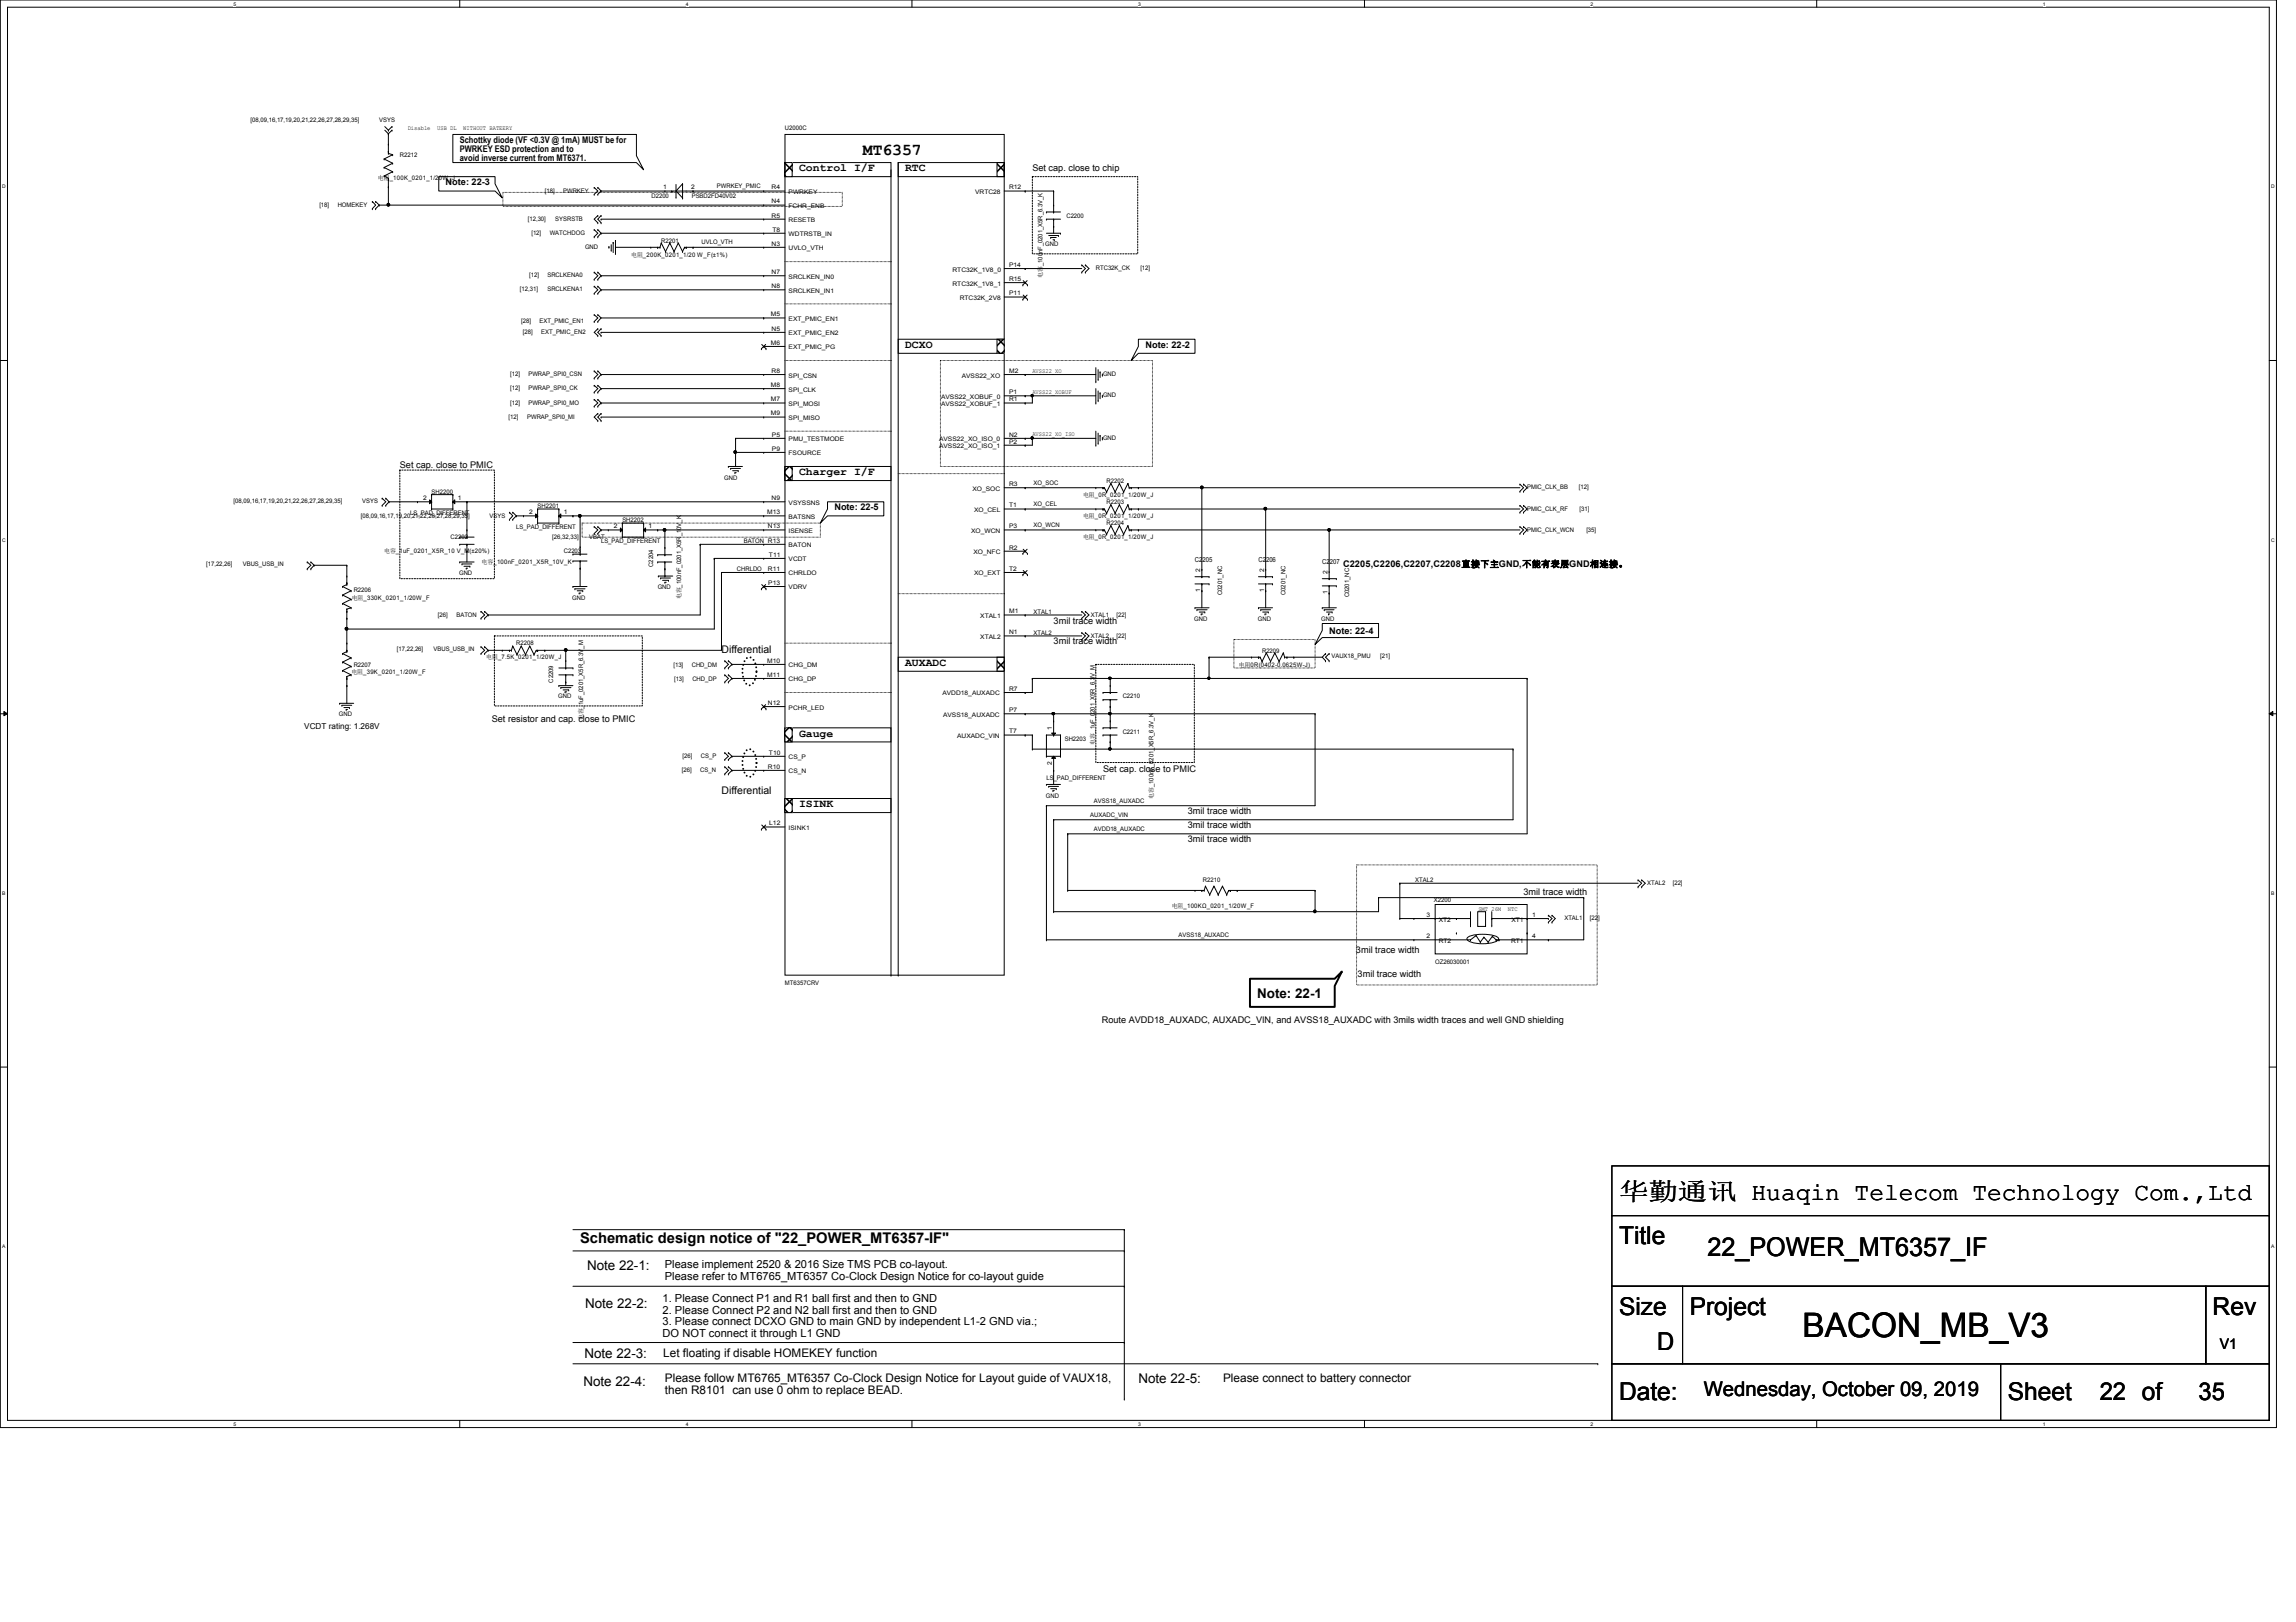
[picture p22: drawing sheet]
<svg xmlns="http://www.w3.org/2000/svg" width="297mm" height="210mm" viewBox="0 0 297 210" stroke-linecap="round" stroke-linejoin="round" font-family="sans-serif">
<defs><g id="words">
<text font-size="4.4" x="233.2" y="173.1">BACON_MB_V3</text>
<text font-size="3.3" x="220.9" y="162.6">22_POWER_MT6357_IF</text>
<g font-size="3.2">
<text x="209.5" y="155.2">华华华华 Huaqin Telecom Technology Com.,Ltd</text>
<text x="209.5" y="161">Title</text>
<text x="209.5" y="170.2">Size</text>
<text x="218.6" y="170.2">Project</text>
<text x="286.3" y="170.2">Rev</text>
<text x="214.4" y="174.8">D</text>
<text x="209.5" y="181.1">Date:</text>
<text x="259.8" y="181.1">Sheet</text>
<text x="271.6" y="181.1">22 of</text>
<text x="284.4" y="181.1">35</text>
</g>
<text font-size="2.6" x="220.4" y="180.7">Wednesday, October 09, 2019</text>
<text font-size="2.2" x="111.6" y="20.1">MT6357</text>
<g font-size="1.9">
<text x="75.1" y="160.9">Schematic design notice of &quot;22_POWER_MT6357-IF&quot;</text>
<text x="287.2" y="174.5">V1</text>
</g>
<g font-size="1.7">
<text x="162.6" y="129.2">Note: 22-1</text>
<text x="75.9" y="164.4">Note 22-1:</text>
<text x="75.7" y="169.2">Note 22-2:</text>
<text x="75.5" y="179.4">Note 22-4:</text>
<text x="75.6" y="175.7">Note 22-3:</text>
<text x="147.3" y="179">Note 22-5:</text>
</g>
<g font-size="1.5">
<text x="85.8" y="175.6">Let floating if disable HOMEKEY function</text>
<text x="86" y="178.8">Please follow MT6765_MT6357 Co-Clock Design Notice for Layout guide of VAUX18,</text>
<text x="158.2" y="178.8">Please connect to battery connector</text>
<text x="86" y="180.4">then R8101 can use 0 ohm to replace BEAD.</text>
</g>
<g font-size="1.4">
<text x="103.4" y="22.2">Control I/F</text>
<text x="117.1" y="22.2">RTC</text>
<text x="117.1" y="45">DCXO</text>
<text x="103.4" y="61.5">Charger I/F</text>
<text x="93.3" y="84.5">Differential</text>
<text x="117.1" y="86.2">AUXADC</text>
<text x="103.4" y="95.3">Gauge</text>
<text x="93.3" y="102.7">Differential</text>
<text x="103.4" y="104.5">ISINK</text>
<text x="86" y="164.1">Please implement 2520 &amp; 2016 Size TMS PCB co-layout.</text>
<text x="86" y="165.6">Please refer to MT6765_MT6357 Co-Clock Design Notice for co-layout guide</text>
<text x="85.7" y="168.5">1. Please Connect P1 and R1 ball first and then to GND</text>
<text x="85.7" y="170">2. Please Connect P2 and N2 ball first and then to GND</text>
<text x="85.7" y="171.5">3. Please connect DCXO GND to main GND by independent L1-2 GND via.;</text>
<text x="85.7" y="173">DO NOT connect it through L1 GND</text>
</g>
<g font-size="1.2">
<text x="57.7" y="24">Note: 22-3</text>
<text x="59.5" y="18.5">Schottky diode (VF &lt;0.3V @ 1mA) MUST be for</text>
<text x="59.5" y="19.7">PWRKEY ESD protection and to</text>
<text x="59.5" y="20.9">avoid inverse current from MT6371.</text>
<text x="133.6" y="22.1">Set cap. close to chip</text>
<text x="148.2" y="45">Note: 22-2</text>
<text x="51.7" y="60.5">Set cap. close to PMIC</text>
<text x="107.9" y="66">Note: 22-5</text>
<text x="173.8" y="73.4">C2205,C2206,C2207,C2208电电单主GND,不不会不叠GND相相电。</text>
<text x="136.3" y="80.7">3mil trace width</text>
<text x="136.3" y="83.4">3mil trace width</text>
<text x="172" y="82">Note: 22-4</text>
<text x="63.6" y="93.5">Set resistor and cap. close to PMIC</text>
<text x="142.7" y="99.9">Set cap. close to PMIC</text>
<text x="153.7" y="107.2">3mil trace width</text>
<text x="153.7" y="105.4">3mil trace width</text>
<text x="153.7" y="109">3mil trace width</text>
<text x="197.1" y="115.9">3mil trace width</text>
<text x="175.4" y="123.3">3mil trace width</text>
<text x="175.6" y="126.4">3mil trace width</text>
<text x="142.5" y="132.3">Route AVDD18_AUXADC, AUXADC_VIN, and AVSS18_AUXADC with 3mils width traces and well GND shielding</text>
</g>
<text font-size="1.1" x="39.4" y="94.3">VCDT rating: 1.268V</text>
<g font-size=".9">
<text x="154.6" y="72.7">C2205</text>
<text x="162.8" y="72.7">C2206</text>
<text x="171.1" y="73">C2207</text>
</g>
<g font-size=".8">
<text x="32.4" y="15.8">[08,09,16,17,19,20,21,22,26,27,28,29,35]</text>
<text x="49.1" y="15.8">VSYS</text>
<text x="52.7" y="16.8">Disable</text>
<text x="56.6" y="16.8">USB DL</text>
<text x="59.9" y="16.8">WITHOUT BATEERY</text>
<text x="101.6" y="16.8">U2000C</text>
<text x="48.9" y="23.3">电电_100K_0201_1/20W_J</text>
<text x="51.7" y="20.4">R2212</text>
<text x="41.3" y="26.8">[18]</text>
<text x="43.7" y="26.8">HOMEKEY</text>
<text x="68.3" y="28.6">[12,30]</text>
<text x="70.5" y="25">[18]</text>
<text x="71.8" y="28.6">SYSRSTB</text>
<text x="72.9" y="25">PWRKEY</text>
<text x="84.3" y="25.7">D2200</text>
<text x="85.8" y="24.5">1</text>
<text x="89.4" y="24.5">2</text>
<text x="89.5" y="25.7">PSBD2FD40V02</text>
<text x="92.7" y="24.3">PWRKEY_PMIC</text>
<text x="99.8" y="24.5">R4</text>
<text x="99.8" y="26.3">N4</text>
<text x="99.8" y="28.2">R5</text>
<text x="99.9" y="30">T8</text>
<text x="102" y="25.1">PWRKEY</text>
<text x="102" y="26.9">FCHR_ENB</text>
<text x="102" y="28.7">RESETB</text>
<text x="126.2" y="25.1">VRTC28</text>
<text x="130.6" y="24.5">R12</text>
<text x="138" y="28.2">C2200</text>
<text x="68.4" y="35.9">[12]</text>
<text x="68.7" y="30.4">[12]</text>
<text x="70.8" y="35.9">SRCLKENA0</text>
<text x="71.1" y="30.4">WATCHDOG</text>
<text x="75.7" y="32.2">GND</text>
<text x="81.7" y="33.2">电电_200K_0201_1/20 W_F(±1%)</text>
<text x="85.6" y="31.4">R2201</text>
<text x="90.8" y="31.6">UVLO_VTH</text>
<text x="99.8" y="35.5">N7</text>
<text x="99.8" y="31.8">N3</text>
<text x="102" y="30.6">WDTRSTB_IN</text>
<text x="102" y="32.4">UVLO_VTH</text>
<text x="123.2" y="35.1">RTC32K_1V8_0</text>
<text x="130.6" y="34.5">P14</text>
<text x="134.9" y="36" transform="rotate(-90 134.9 36)">电兼_100nF_0201_X5R_6.3V_K</text>
<text x="135.2" y="31.9">GND</text>
<text x="141.8" y="35">RTC32K_CK</text>
<text x="147.5" y="35">[12]</text>
<text x="67.3" y="37.7">[12,31]</text>
<text x="67.4" y="41.7">[28]</text>
<text x="69.8" y="41.7">EXT_PMIC_EN1</text>
<text x="70.8" y="37.7">SRCLKENA1</text>
<text x="99.7" y="40.9">M5</text>
<text x="99.8" y="37.3">N8</text>
<text x="102" y="41.5">EXT_PMIC_EN1</text>
<text x="102" y="37.9">SRCLKEN_IN1</text>
<text x="102" y="36.1">SRCLKEN_IN0</text>
<text x="123.2" y="37">RTC32K_1V8_1</text>
<text x="124.2" y="38.8">RTC32K_2V8</text>
<text x="130.6" y="38.2">P11</text>
<text x="130.6" y="36.4">R15</text>
<text x="67.6" y="43.2">[28]</text>
<text x="70" y="43.2">EXT_PMIC_EN2</text>
<text x="99.7" y="44.6">M6</text>
<text x="99.8" y="42.8">N5</text>
<text x="102" y="45.2">EXT_PMIC_PG</text>
<text x="102" y="43.4">EXT_PMIC_EN2</text>
<text x="66" y="48.7">[12]</text>
<text x="66" y="50.5">[12]</text>
<text x="66" y="52.4">[12]</text>
<text x="68.4" y="48.7">PWRAP_SPI0_CSN</text>
<text x="68.4" y="50.5">PWRAP_SPI0_CK</text>
<text x="68.4" y="52.4">PWRAP_SPI0_MO</text>
<text x="99.7" y="50.1">M8</text>
<text x="99.7" y="51.9">M7</text>
<text x="99.7" y="53.8">M9</text>
<text x="99.8" y="48.3">R8</text>
<text x="102" y="48.9">SPI_CSN</text>
<text x="102" y="50.7">SPI_CLK</text>
<text x="102" y="52.5">SPI_MOSI</text>
<text x="121.7" y="51.6">AVSS22_XOBUF_0</text>
<text x="121.7" y="52.5">AVSS22_XOBUF_1</text>
<text x="124.4" y="48.9">AVSS22_XO</text>
<text x="130.6" y="48.3">M2</text>
<text x="130.6" y="51">P1</text>
<text x="130.6" y="51.9">R1</text>
<text x="133.6" y="48.3">AVSS22_XO</text>
<text x="133.6" y="51">AVSS22_XOBUF</text>
<text x="142.7" y="51.4">GND</text>
<text x="142.7" y="48.7">GND</text>
<text x="65.8" y="54.2">[12]</text>
<text x="68.2" y="54.2">PWRAP_SPI0_MI</text>
<text x="99.9" y="56.5">P5</text>
<text x="99.9" y="58.3">P9</text>
<text x="102" y="54.4">SPI_MISO</text>
<text x="102" y="57.1">PMU_TESTMODE</text>
<text x="102" y="58.9">FSOURCE</text>
<text x="121.5" y="57.1">AVSS22_XO_ISO_0</text>
<text x="121.5" y="58">AVSS22_XO_ISO_1</text>
<text x="130.6" y="56.5">N2</text>
<text x="130.6" y="57.4">P2</text>
<text x="133.6" y="56.5">AVSS22_XO_ISO</text>
<text x="142.7" y="56.9">GND</text>
<text x="30.2" y="65.2">[08,09,16,17,19,20,21,22,26,27,28,29,35]</text>
<text x="46.9" y="65.2">VSYS</text>
<text x="54.7" y="64.7">2</text>
<text x="55.8" y="63.9">SH2200</text>
<text x="59.2" y="64.7">1</text>
<text x="69.6" y="65.7">SH2201</text>
<text x="93.7" y="62.1">GND</text>
<text x="99.8" y="64.7">N9</text>
<text x="102" y="65.3">VSYSSNS</text>
<text x="125.8" y="63.5">XO_SOC</text>
<text x="130.6" y="65.7">T1</text>
<text x="130.6" y="62.9">R3</text>
<text x="133.7" y="62.7">XO_SOC</text>
<text x="133.7" y="65.5">XO_CEL</text>
<text x="140.1" y="64.3">电电_0R_0201_1/20W_J</text>
<text x="143.2" y="65.2">R2203</text>
<text x="143.2" y="62.5">R2202</text>
<text x="197.6" y="63.3">PMIC_CLK_BB</text>
<text x="204.3" y="63.3">[12]</text>
<text x="46.7" y="67.1">[08,09,16,17,19,20,21,22,26,27,28,29,35]</text>
<text x="49.7" y="71.6">电兼_1uF_0201_X5R_10 V_M(±20%)</text>
<text x="53.1" y="66.6">LS_PAD_DIFFERENT</text>
<text x="58.3" y="69.8">C2202</text>
<text x="63.3" y="67.1">VSYS</text>
<text x="66.8" y="68.5">LS_PAD_DIFFERENT</text>
<text x="68.4" y="66.5">2</text>
<text x="71.5" y="69.8">[26,32,33]</text>
<text x="72.9" y="66.5">1</text>
<text x="72.9" y="71.5">C2203</text>
<text x="76.2" y="69.8">VBAT</text>
<text x="77.8" y="70.3">LS_PAD_DIFFERENT</text>
<text x="79.4" y="68.4">2</text>
<text x="80.5" y="67.5">SH2202</text>
<text x="83.9" y="68.4">1</text>
<text x="96.2" y="70.3">BATON R13</text>
<text x="99.3" y="66.5">M13</text>
<text x="99.4" y="68.4">N13</text>
<text x="102" y="67.1">BATSNS</text>
<text x="102" y="69">ISENSE</text>
<text x="102" y="70.8">BATON</text>
<text x="125.6" y="69">XO_WCN</text>
<text x="125.9" y="71.7">XO_NFC</text>
<text x="126" y="66.3">XO_CEL</text>
<text x="130.6" y="71.1">R2</text>
<text x="130.6" y="68.4">P3</text>
<text x="133.7" y="68.2">XO_WCN</text>
<text x="140.1" y="67.1">电电_0R_0201_1/20W_J</text>
<text x="140.1" y="69.8">电电_0R_0201_1/20W_J</text>
<text x="143.2" y="68">R2204</text>
<text x="197.6" y="68.8">PMIC_CLK_WCN</text>
<text x="197.6" y="66.1">PMIC_CLK_RF</text>
<text x="204.3" y="66.1">[31]</text>
<text x="205.2" y="68.8">[35]</text>
<text x="26.7" y="73.3">[17,22,26]</text>
<text x="31.4" y="73.3">VBUS_USB_IN</text>
<text x="45.5" y="77.6">电电_330K_0201_1/20W_F</text>
<text x="45.8" y="76.7">R2206</text>
<text x="59.4" y="74.4">GND</text>
<text x="62.3" y="72.9">电兼_100nF_0201_X5R_10V_K</text>
<text x="74" y="77.6">GND</text>
<text x="84.5" y="73.4" transform="rotate(-90 84.5 73.4)">C2204</text>
<text x="85.1" y="76.2">GND</text>
<text x="88.1" y="77.6" transform="rotate(-90 88.1 77.6)">电兼_100nF_0201_X5R_10V_K</text>
<text x="95.3" y="73.9">CHRLDO</text>
<text x="99.4" y="73.9">R11</text>
<text x="99.4" y="75.7">P13</text>
<text x="99.5" y="72.1">T11</text>
<text x="102" y="72.6">VCDT</text>
<text x="102" y="74.5">CHRLDO</text>
<text x="102" y="76.3">VDRV</text>
<text x="126" y="74.5">XO_EXT</text>
<text x="130.6" y="73.9">T2</text>
<text x="155.3" y="76.7" transform="rotate(-90 155.3 76.7)">1</text>
<text x="155.3" y="74" transform="rotate(-90 155.3 74)">2</text>
<text x="158.1" y="77" transform="rotate(-90 158.1 77)">C0201_NC</text>
<text x="163.5" y="76.7" transform="rotate(-90 163.5 76.7)">1</text>
<text x="163.5" y="74" transform="rotate(-90 163.5 74)">2</text>
<text x="166.3" y="77" transform="rotate(-90 166.3 77)">C0201_NC</text>
<text x="171.7" y="76.9" transform="rotate(-90 171.7 76.9)">1</text>
<text x="171.7" y="74.3" transform="rotate(-90 171.7 74.3)">2</text>
<text x="174.5" y="77.3" transform="rotate(-90 174.5 77.3)">C0201_NC</text>
<text x="56.6" y="79.8">[26]</text>
<text x="59.1" y="79.8">BATON</text>
<text x="66.8" y="83.5">R2208</text>
<text x="126.8" y="80">XTAL1</text>
<text x="126.8" y="82.7">XTAL2</text>
<text x="130.6" y="79.4">M1</text>
<text x="130.6" y="82.1">N1</text>
<text x="133.7" y="82.1">XTAL2</text>
<text x="133.7" y="79.4">XTAL1</text>
<text x="141.1" y="79.8">XTAL1</text>
<text x="141.1" y="82.5">XTAL2</text>
<text x="144.4" y="79.8">[22]</text>
<text x="144.4" y="82.5">[22]</text>
<text x="154.5" y="80.3">GND</text>
<text x="162.7" y="80.3">GND</text>
<text x="170.9" y="80.3">GND</text>
<text x="45.5" y="87.2">电电_39K_0201_1/20W_F</text>
<text x="45.8" y="86.3">R2207</text>
<text x="51.3" y="84.2">[17,22,26]</text>
<text x="56.1" y="84.2">VBUS_USB_IN</text>
<text x="62.9" y="85.3">电电_7.5K_0201_1/20W_J</text>
<text x="71.6" y="88.3" transform="rotate(-90 71.6 88.3)">C2209</text>
<text x="87.1" y="86.3">[13]</text>
<text x="87.2" y="88.1">[13]</text>
<text x="89.5" y="86.3">CHD_DM</text>
<text x="89.6" y="88.1">CHD_DP</text>
<text x="99.3" y="85.8">M10</text>
<text x="99.3" y="87.6">M11</text>
<text x="102" y="86.4">CHG_DM</text>
<text x="102" y="88.2">CHG_DP</text>
<text x="130.6" y="89.4">R7</text>
<text x="160.3" y="86.3">电电0R(0402-0.0625W-J)</text>
<text x="163.3" y="84.5">R2209</text>
<text x="172.3" y="85.2">VAUX18_PMU</text>
<text x="178.6" y="85.2">[21]</text>
<text x="43.9" y="92.7">GND</text>
<text x="72.2" y="90.4">GND</text>
<text x="75.4" y="93.2" transform="rotate(-90 75.4 93.2)">电兼_1uF_0201_X5R_6.3V_M</text>
<text x="99.4" y="91.2">N12</text>
<text x="102" y="91.8">PCHR_LED</text>
<text x="121.9" y="90">AVDD18_AUXADC</text>
<text x="122" y="92.8">AVSS18_AUXADC</text>
<text x="123.8" y="95.5">AUXADC_VIN</text>
<text x="130.6" y="94.9">T7</text>
<text x="130.6" y="92.2">P7</text>
<text x="136.1" y="94.5" transform="rotate(-90 136.1 94.5)">1</text>
<text x="137.7" y="95.9">SH2203</text>
<text x="145.2" y="90.4">C2210</text>
<text x="145.2" y="95">C2211</text>
<text x="88.2" y="99.9">[26]</text>
<text x="88.3" y="98.1">[26]</text>
<text x="90.6" y="99.9">CS_N</text>
<text x="90.7" y="98.1">CS_P</text>
<text x="99.4" y="99.5">R10</text>
<text x="99.5" y="97.7">T10</text>
<text x="102" y="100.1">CS_N</text>
<text x="102" y="98.3">CS_P</text>
<text x="135.4" y="100.9">LS_PAD_DIFFERENT</text>
<text x="136.1" y="99" transform="rotate(-90 136.1 99)">2</text>
<text x="141.6" y="96.4" transform="rotate(-90 141.6 96.4)">电兼_1uF_0201_X5R_6.3V_M</text>
<text x="99.5" y="106.8">L12</text>
<text x="102" y="107.4">ISINK1</text>
<text x="135.3" y="103.2">GND</text>
<text x="141.1" y="105.7">AUXADC_VIN</text>
<text x="141.5" y="107.5">AVDD18_AUXADC</text>
<text x="141.5" y="103.9">AVSS18_AUXADC</text>
<text x="149.2" y="103.4" transform="rotate(-90 149.2 103.4)">电兼_100nF_0201_X5R_6.3V_K</text>
<text x="151.6" y="117.5">电电_100KΩ_0201_1/20W_F</text>
<text x="155.6" y="114.1">R2210</text>
<text x="183.1" y="114.1">XTAL2</text>
<text x="184.6" y="118.7">3</text>
<text x="185.5" y="116.7">X2200</text>
<text x="186.1" y="119.3">XT2</text>
<text x="191.3" y="117.9">SMT 26M</text>
<text x="195.1" y="117.9">NTC</text>
<text x="195.5" y="119.3">XT1</text>
<text x="198.2" y="118.7">1</text>
<text x="202.4" y="119.1">XTAL1</text>
<text x="205.7" y="119.1">[22]</text>
<text x="213.1" y="114.5">XTAL2</text>
<text x="216.4" y="114.5">[22]</text>
<text x="152.5" y="121.2">AVSS18_AUXADC</text>
<text x="184.6" y="121.4">2</text>
<text x="185.7" y="124.8">OZ26030001</text>
<text x="186.1" y="122">RT2</text>
<text x="195.5" y="122">RT1</text>
<text x="198.2" y="121.4">4</text>
<text x="101.6" y="127.5">MT6357CRV</text>
</g>
<g font-size=".6">
<text x="30.2" y=".7">5</text>
<text x="88.7" y=".7">4</text>
<text x="147.2" y=".7">3</text>
<text x="205.8" y=".7">2</text>
<text x="264.3" y=".7">1</text>
<text x=".3" y="24.4">D</text>
<text x="293.8" y="24.4">D</text>
<text x=".3" y="70.1">C</text>
<text x="293.8" y="70.1">C</text>
<text x=".3" y="115.8">B</text>
<text x="293.8" y="115.8">B</text>
<text x=".3" y="161.5">A</text>
<text x="293.8" y="161.5">A</text>
<text x="30.2" y="184.5">5</text>
<text x="88.7" y="184.5">4</text>
<text x="147.2" y="184.5">3</text>
<text x="205.8" y="184.5">2</text>
<text x="264.3" y="184.5">1</text>
</g>
</g></defs>
<path d="M0 0h294.5v184.7h-294.5zM1 .9h292.6v182.9h-292.6z" fill="none" stroke="#000" stroke-width=".13"/>
<g fill="#fff">
<path d="M30.2 .1h.4v.7h-.4z"/>
<path d="M30.2 183.9h.4v.8h-.4z"/>
</g>
<path d="M59.5 0v.9M59.5 183.8v.9" fill="none" stroke="#000" stroke-width=".13"/>
<g fill="#fff">
<path d="M88.7 .1h.4v.7h-.4z"/>
<path d="M88.7 183.9h.4v.8h-.4z"/>
</g>
<path d="M118 0v.9M118 183.8v.9" fill="none" stroke="#000" stroke-width=".13"/>
<g fill="#fff">
<path d="M147.2 .1h.4v.7h-.4z"/>
<path d="M147.2 183.9h.4v.8h-.4z"/>
</g>
<path d="M176.5 0v.9M176.5 183.8v.9" fill="none" stroke="#000" stroke-width=".13"/>
<g fill="#fff">
<path d="M205.8 .1h.3v.7h-.3z"/>
<path d="M205.8 183.9h.3v.8h-.3z"/>
</g>
<path d="M235 0v.9M235 183.8v.9" fill="none" stroke="#000" stroke-width=".13"/>
<g fill="#fff">
<path d="M264.3 .1h.3v.7h-.3z"/>
<path d="M264.3 183.9h.3v.8h-.3z"/>
<path d="M.3 23.8h.5v.7h-.5z"/>
<path d="M293.8 23.8h.5v.7h-.5z"/>
<path d="M.3 69.5h.5v.7h-.5z"/>
<path d="M293.8 69.5h.5v.7h-.5z"/>
</g>
<path d="M0 46.7h1M293.6 46.7h.9" fill="none" stroke="#000" stroke-width=".13"/>
<g fill="#fff">
<path d="M.3 115.2h.4v.8h-.4z"/>
<path d="M293.8 115.2h.5v.8h-.5z"/>
</g>
<path d="M0 92.4h1M.5 92.1l.5 .3-.5 .2zM293.6 92.4l.4-.3v.5zM293.6 92.4h.9" fill="none" stroke="#000" stroke-width=".13"/>
<path d="M.5 92.1l.5 .3-.5 .2zM293.6 92.4l.4-.3v.5z" fill="#000"/>
<g fill="#fff">
<path d="M.3 161h.4v.7h-.4z"/>
<path d="M293.8 161h.4v.7h-.4z"/>
</g>
<g fill="none" stroke="#000" stroke-width=".13">
<path d="M49.8 16.4l.4 .4M49.8 16.8l.4 .5M50.2 16.8h.1M50.2 17.3h.1M50.2 19.6h.1M50.2 19.9h.1M50.2 18.7h.1M50.2 18.7v1.2M50.2 19.9l.6 .1M50.7 16.4h.1M50.7 16.8h.1M50.7 16.4l-.5 .4"/>
<path d="M50.7 16.8l-.5 .5M58.6 17.4h23.7v2.8l1 1.8-1-1h-23.7zM48.2 26.1h.1M48.2 27h.1M48.2 26.1l.4 .4-.4 .5M48.6 27h.1M48.6 26.1h.1M48.6 26.1l.5 .4-.5 .5M49.7 20.6h.1M49.7 21.7h.1M49.7 22.8h.1M49.7 20.6l1.1 .5"/>
<path d="M49.7 21.7l1.1 .5M49.7 22.8l.5 .3M50.2 23.2h.1M50.2 23.1h.1M50.2 24.2h.1M50.2 23.1v1.1M50.8 20h.1M50.8 21.1h.1M50.8 22.2h.1M50.8 20l-1.1 .6M50.8 21.1l-1.1 .6M50.8 22.2l-1.1 .6"/>
<path d="M56.8 22.9h7.2v.9l1 1.8-1-.9h-7.2zM65.1 24.9h43.9v1.8h-43.9zM76.9 35.2h.1M76.9 36.2h.1M76.9 37h.1M76.9 38h.1M76.9 29.7h.1M76.9 30.6h.1M76.9 24.3h.1M76.9 25.1h.1M76.9 35.2l.4 .5-.4 .5M76.9 37l.4 .5-.4 .5"/>
<path d="M76.9 29.7l.4 .5-.4 .4M76.9 24.3l.4 .4-.4 .4M77.3 36.2h.1M77.3 35.2h.1M77.3 38h.1M77.3 37h.1M77.3 30.6h.1M77.3 29.7h.1M77.3 27.9h.1M77.3 28.8h.1M77.3 25.1h.1M77.3 24.3h.1"/>
<path d="M77.3 35.2l.5 .5-.5 .5M77.3 37l.5 .5-.5 .5M77.3 29.7l.5 .5-.5 .4M77.3 27.9l-.4 .5 .4 .4M77.3 24.3l.5 .4-.5 .4M77.8 27.9h.1M77.8 28.8h.1M77.8 27.9l-.5 .5 .5 .4M78.8 31.9h.1M78.8 31.9v.2M79.1 32.4h.1M79.1 31.7v.7"/>
<path d="M79.3 31.4h.1M79.3 31.4v1.3M79.6 31.1h.1M79.6 31.1v1.8M84.2 32h.1M84.2 32h1.2M85.1 32h.1M85.4 32h.1M85.6 31.5h.1M85.6 31.5l-.2 .5M85.6 31.5l.5 1.1M86 24.7h.1"/>
<path d="M86 24.7h.9M86.1 32.6h.1M86.7 31.5h.1M86.7 31.5l-.6 1.1M86.7 31.5l.5 1.1M86.9 24.7h.1M87 24.7h.1M87 24.7h2.7M87.2 32.6h.1M87.5 25.5h.1M87.5 23.9v1.6M87.8 31.5h.1"/>
<path d="M87.8 31.5l-.6 1.1M87.8 31.5l.5 1.1M88.3 32.6h.1M88.3 23.8h.1M88.3 25.6h.1M88.3 23.8l-.8 .9 .8 .9M88.3 23.8v1.8M88.6 32h.1M88.6 32h1.1M88.6 32l-.3 .6M88.8 32h.1M89.7 32h.1"/>
<path d="M89.7 24.7h.1M101.6 21h13.7v1.9h-13.7zM115.3 22v104.2M135.4 27.4h.1M135.4 28.4h.1M135.4 30.2h1.8M135.4 27.4h1.8M135.4 28.4h1.8M135.7 30.5h1.2M135.9 30.7h.1M135.9 30.7h.7M136.2 31h.2"/>
<path d="M136.3 27.4h.1M136.3 28.4h.1M136.3 26.5h.1M136.3 29.3h.1M136.3 26.5v.9M136.3 28.4v.9M136.4 31h.1M136.9 30.5h.1M137.2 30.2h.1M140 34.3h.1M140 35.2h.1M140 34.3l.4 .5-.4 .4"/>
<path d="M140.4 34.3h.1M140.4 35.2h.1M140.4 34.3l.5 .5-.5 .4M76.9 48h.1M76.9 48.9h.1M76.9 49.9h.1M76.9 50.8h.1M76.9 51.7h.1M76.9 52.6h.1M76.9 40.7h.1M76.9 41.6h.1M76.9 48l.4 .5-.4 .4"/>
<path d="M76.9 49.9l.4 .4-.4 .5M76.9 51.7l.4 .5-.4 .4M76.9 40.7l.4 .4-.4 .5M77.3 48.9h.1M77.3 48h.1M77.3 50.8h.1M77.3 49.9h.1M77.3 52.6h.1M77.3 51.7h.1M77.3 53.5h.1M77.3 54.4h.1M77.3 42.5h.1"/>
<path d="M77.3 43.4h.1M77.3 41.6h.1M77.3 40.7h.1M77.3 48l.5 .5-.5 .4M77.3 49.9l.5 .4-.5 .5M77.3 51.7l.5 .5-.5 .4M77.3 53.5l-.4 .5 .4 .4M77.3 42.5l-.4 .5 .4 .4M77.3 40.7l.5 .4-.5 .5M77.8 53.5h.1M77.8 54.4h.1M77.8 42.5h.1"/>
<path d="M77.8 43.4h.1M77.8 53.5l-.5 .5 .5 .4M77.8 42.5l-.5 .5 .5 .4M121.7 46.7h27.4v13.7h-27.4zM141.8 52.2h.1M141.8 57.6h.1M141.8 49.4h.1M141.8 47.6v1.8M141.8 50.3v1.9M141.8 55.8v1.8M142.1 51.9h.1M142.1 57.4h.1"/>
<path d="M142.1 49.1h.1M142.1 47.8v1.3M142.1 50.6v1.3M142.1 56v1.4M142.3 50.8h.1M142.3 56.3h.1M142.3 48.1h.1M142.3 48.1v.8M142.3 50.8v.8M142.3 56.3v.8M142.6 51.3h.1M142.6 56.8h.1"/>
<path d="M142.6 48.6h.1M142.6 48.4v.2M142.6 51.1v.2M142.6 56.6v.2M147.3 43.9h7.3v1.8h-7.3l-1 1 1-1.9zM39.7 72.7h.1M39.7 73.6h.1M39.7 72.7l.5 .5-.5 .4M40.2 73.6h.1M40.2 72.7h.1M40.2 72.7l.4 .5-.4 .4M44.3 78.1h.1"/>
<path d="M44.3 77h.1M44.3 75.9h.1M44.3 78.1l1.1 .6M44.3 77l1.1 .6M44.3 75.9l1.1 .6M44.9 79.1h.1M44.9 75.4h.1M44.9 78.8h.1M44.9 75.6h.1M44.9 74.5h.1M44.9 74.5v1.1M44.9 78.8v1.2"/>
<path d="M44.9 75.6l-.6 .3M45.4 78.7h.1M45.4 77.6h.1M45.4 76.5h.1M45.4 78.7l-.5 .1M45.4 77.6l-1.1 .5M45.4 76.5l-1.1 .5M49.4 64.5h.1M49.4 65.4h.1M49.4 64.5l.5 .4-.5 .5M49.9 65.4h.1M49.9 64.5h.1"/>
<path d="M49.9 64.5l.4 .4-.4 .5M54 64.9h.1M54 64.9h1.8M55.6 64.7l.2 .2-.2 .3zM55.8 64.9h.1M55.8 65.9h.1M55.8 64h.1M55.8 65.9h2.8M55.8 64v1.9M55.8 64h2.8M58.6 64.9l.2-.2v.5zM58.6 64.9h.1"/>
<path d="M58.6 64h.1M58.6 65.9h.1M58.6 64v1.9M58.6 64.9h1.8M59.5 72.7h.1M59.5 69.5h.1M59.5 70.4h.1M59.5 72.7h1.8M59.5 69.5h1.8M59.5 70.4h1.8M59.8 73h.1M59.8 73h1.2"/>
<path d="M60 73.3h.8M60.3 73.5h.1M60.3 73.5h.2M60.4 64.9h.1M60.4 69.5h.1M60.4 70.4h.1M60.4 68.6h.1M60.4 71.3h.1M60.4 68.6v.9M60.4 70.4v.9M60.8 73.3h.1M62.2 79.1h.1"/>
<path d="M62.2 79.1l.5 .5-.5 .4M62.7 79.1h.1M62.7 79.1l.5 .5-.5 .4M65.9 66.3h.1M65.9 67.2h.1M65.9 66.3l.4 .5-.4 .4M66.3 67.2h.1M66.3 66.3h.1M66.3 66.3l.5 .5-.5 .4M67.7 66.8h.1M67.7 66.8h1.9M69.3 66.5l.3 .3-.3 .2z"/>
<path d="M69.6 66.8h.1M69.6 67.7h.1M69.6 65.9h.1M69.6 65.9h2.7M69.6 67.7h2.7M69.6 65.9v1.8M72.3 66.8l.3-.3v.5zM72.3 66.8h.1M72.3 65.9h.1M72.3 67.7h.1M72.3 65.9v1.8M72.3 66.8h1.8"/>
<path d="M74.1 75.9h.1M74.1 66.8h.1M74.1 75.9h1.8M74.4 76.2h.1M74.4 76.2h1.3M74.7 76.5h.7M74.9 76.8h.1M74.9 76.8h.2M75.3 67.7h30.8v1.8h-30.8zM75.4 76.5h.1M76.9 68.2h.1M76.9 69h.1"/>
<path d="M76.9 68.2l.4 .4-.4 .4M77.3 69h.1M77.3 68.2h.1M77.3 68.2l.5 .4-.5 .4M78.7 68.6h.1M78.7 68.6h1.8M80.3 68.3l.2 .3-.2 .2zM80.5 68.6h.1M80.5 69.5h.1M80.5 67.7h.1M80.5 69.5h2.8M80.5 67.7v1.8"/>
<path d="M80.5 67.7h2.8M83.3 68.6l.2-.3v.5zM83.3 68.6h.1M83.3 67.7h.1M83.3 69.5h.1M83.3 67.7v1.8M83.3 68.6h1.8M85.1 68.6h.1M85.1 71.8h.1M85.1 72.7h.1M85.1 72.7h1.8M85.1 71.8h1.8"/>
<path d="M85.2 74.5h.1M85.2 74.5h1.8M85.5 74.8h.1M85.5 74.8h1.2M85.7 75.1h.8M86 75.4h.1M86 71.8h.1M86 72.7h.1M86 70.9h.1M86 73.6h.1M86 75.4h.2M86 70.9v.9"/>
<path d="M86 72.7v.9M86.5 75.1h.1M94.2 60.4h.1M94.2 60.4h1.9M94.5 60.6h.1M94.5 60.6h1.3M94.8 60.9h.7M95.1 61.2h.1M95.5 60.9h.1M107.1 64.9h7.2v1.9h-7.2l-1 .9 1-1.8zM140 79.1h.1M140 79.1l.4 .5-.4 .4"/>
<path d="M140.4 79.1h.1M140.4 79.1l.5 .5-.5 .4M141.8 65.9h.1M141.8 68.6h.1M141.8 63.1h.1M141.8 65.9h1.1M141.8 68.6h1.1M141.8 63.1h1.1M142.7 65.9h.1M142.7 68.6h.1M142.7 63.1h.1M142.9 65.9h.1"/>
<path d="M142.9 68.6h.1M142.9 63.1h.1M142.9 65.9l.3 .5M142.9 68.6l.3 .5M142.9 63.1l.3 .6M143.2 66.4h.1M143.2 69.1h.1M143.2 63.7h.1M143.7 65.3h.1M143.7 68h.1M143.7 62.6h.1M143.7 65.3l.6 1.1"/>
<path d="M143.7 65.3l-.5 1.1M143.7 68l.6 1.1M143.7 68l-.5 1.1M143.7 62.6l.6 1.1M143.7 62.6l-.5 1.1M144.3 66.4h.1M144.3 69.1h.1M144.3 63.7h.1M144.8 65.3h.1M144.8 68h.1M144.8 62.6h.1M144.8 65.3l.6 1.1"/>
<path d="M144.8 65.3l-.5 1.1M144.8 68l.6 1.1M144.8 68l-.5 1.1M144.8 62.6l.6 1.1M144.8 62.6l-.5 1.1M145.4 66.4h.1M145.4 69.1h.1M145.4 63.7h.1M145.9 65.3h.1M145.9 68h.1M145.9 62.6h.1M145.9 65.3l.2 .6"/>
<path d="M145.9 65.3l-.5 1.1M145.9 68l.2 .6M145.9 68l-.5 1.1M145.9 62.6l.2 .5M145.9 62.6l-.5 1.1M146.1 65.9h.1M146.1 68.6h.1M146.1 63.1h.1M146.1 65.9h1.2M146.1 68.6h1.2M146.1 63.1h1.2M146.3 65.9h.1"/>
<path d="M146.3 68.6h.1M146.3 63.1h.1M147.3 65.9h.1M147.3 68.6h.1M147.3 63.1h.1M154.6 78.7h.1M154.6 78.7h1.8M154.6 75.6h1.8M154.6 74.6h1.8M154.9 78.9h.1M154.9 78.9h1.3M155.1 79.2h.8"/>
<path d="M155.4 79.5h.1M155.4 79.5h.2M155.5 75.6h.1M155.5 74.6h.1M155.5 76.5h.1M155.5 73.7h.1M155.5 73.7v.9M155.5 75.6v.9M155.9 79.2h.1M156.4 75.6h.1M156.4 74.6h.1M162.8 78.7h.1"/>
<path d="M162.8 78.7h1.8M162.8 75.6h1.8M162.8 74.6h1.8M163.1 78.9h.1M163.1 78.9h1.3M163.4 79.2h.7M163.7 79.5h.1M163.7 75.6h.1M163.7 74.6h.1M163.7 76.5h.1M163.7 73.7h.1M163.7 73.7v.9"/>
<path d="M163.7 75.6v.9M164.1 79.2h.1M164.6 75.6h.1M164.6 74.6h.1M171.1 78.7h.1M171.1 78.7h1.8M171.1 75.8h1.8M171.1 74.9h1.8M171.3 78.9h.1M171.3 78.9h1.3M171.6 79.2h.7M171.9 79.5h.1"/>
<path d="M172 75.8h.1M172 74.9h.1M172 76.8h.1M172 74h.1M172 74v.9M172 75.8v1M172.3 79.2h.1M172.9 75.8h.1M172.9 74.9h.1M196.6 62.7h.1M196.6 63.6h.1M196.6 68.2h.1"/>
<path d="M196.6 69h.1M196.6 65.4h.1M196.6 66.3h.1M196.6 62.7l.5 .4-.5 .5M196.6 68.2l.5 .4-.5 .4M196.6 65.4l.5 .5-.5 .4M197.1 62.7h.1M197.1 63.6h.1M197.1 68.2h.1M197.1 69h.1M197.1 65.4h.1M197.1 66.3h.1"/>
<path d="M197.1 62.7l.5 .4-.5 .5M197.1 68.2l.5 .4-.5 .4M197.1 65.4l.5 .5-.5 .4M43.9 91h.1M43.9 91h1.9M44.2 91.3h.1M44.2 91.3h1.3M44.5 91.6h.7M44.8 91.8h.1M44.8 91.8h.2M44.9 80h.1M45.2 91.6h.1"/>
<path d="M62.2 80h.1M62.2 83.7h.1M62.2 84.6h.1M62.2 83.7l.5 .5-.5 .4M62.7 80h.1M62.7 84.6h.1M62.7 83.7h.1M62.7 83.7l.5 .5-.5 .4M65 84.2h.1M65 84.2h1.2M65.9 84.2h.1M66.2 84.2h.1"/>
<path d="M66.3 83.6h.1M66.3 83.6l-.1 .6M66.3 83.6l.6 1.1M66.9 84.7h.1M67.4 83.6h.1M67.4 83.6l-.5 1.1M67.4 83.6l.6 1.1M68 84.7h.1M68.5 83.6h.1M68.5 83.6l-.5 1.1M68.5 83.6l.6 1.1M69.1 84.7h.1"/>
<path d="M69.4 84.2h.1M69.4 84.2h1.1M69.4 84.2l-.3 .5M69.6 84.2h.1M70.5 84.2h.1M72.3 88.7h.1M72.3 88.7h1.8M72.3 87.3h1.8M72.3 86.4h1.8M72.6 89h.1M72.6 89h1.3M72.9 89.3h.7"/>
<path d="M73.1 89.5h.1M73.1 89.5h.2M73.2 87.3h.1M73.2 86.4h.1M73.2 88.3h.1M73.2 85.5h.1M73.2 85.5v.9M73.2 87.3v1M73.6 89.3h.1M74.1 87.3h.1M74.1 86.4h.1M93.8 85.5h.1"/>
<path d="M93.8 86.4h.1M93.8 87.3h.1M93.8 88.3h.1M93.8 97.4h.1M93.8 98.3h.1M93.8 99.2h.1M93.8 85.5l.4 .5-.4 .4M93.8 87.3l.4 .5-.4 .5M93.8 97.4l.4 .5-.4 .4M93.8 99.2l.4 .5-.4 .5M94.2 86.4h.1M94.2 85.5h.1"/>
<path d="M94.2 88.3h.1M94.2 87.3h.1M94.2 98.3h.1M94.2 97.4h.1M94.2 99.2h.1M94.2 85.5l.5 .5-.5 .4M94.2 87.3l.5 .5-.5 .5M94.2 97.4l.5 .5-.5 .4M94.2 99.2l.5 .5-.5 .5M135.4 97.9h.1M135.4 95.1h.1M135.4 97.9h1.8"/>
<path d="M135.4 95.1v2.8M135.4 95.1h1.8M136.1 94.9h.5l-.3 .2zM136.1 98.1l.2-.2 .3 .2zM136.3 97.9h.1M136.3 95.1h.1M136.3 93.3h.1M136.3 99.7h.1M136.3 93.3v1.8M136.3 97.9v1.8M137.2 97.9h.1M137.2 95.1h.1"/>
<path d="M137.2 95.1v2.8M140 80h.1M140 81.9h.1M140 82.8h.1M140 81.9l.4 .4-.4 .5M140.4 80h.1M140.4 81.9h.1M140.4 82.8h.1M140.4 81.9l.5 .4-.5 .5M142.7 89.6h.1M142.7 90.6h.1M142.7 89.6h1.8"/>
<path d="M142.7 90.6h1.8M143.6 89.6h.1M143.6 90.6h.1M143.6 88.7h.1M143.6 91.4h.1M143.6 88.7v.9M143.6 90.6v.8M159.6 82.8h10.5v3.6h-10.5zM161.9 85h.1M161.9 85h1.1M162.8 85h.1M163 85h.1"/>
<path d="M163 85l.3 .6M163.3 85.6h.1M163.8 84.5h.1M163.8 84.5l.6 1.1M163.8 84.5l-.5 1.1M164.4 85.6h.1M164.9 84.5h.1M164.9 84.5l.6 1.1M164.9 84.5l-.5 1.1M165.5 85.6h.1M166 84.5h.1M166 84.5l.2 .5"/>
<path d="M166 84.5l-.5 1.1M166.2 85h.1M166.2 85h1.2M166.5 85h.1M167.4 85h.1M171.1 80.7h7.2v1.8h-7.2l-1 .9 1-1.8zM171.5 85.5h.1M171.5 84.6h.1M171.5 84.6l-.4 .4 .4 .5M172 84.6h.1M172 85.5h.1M172 84.6l-.5 .4 .5 .5"/>
<path d="M93.8 100.2h.1M94.2 100.2h.1M135.4 101.5h.1M135.4 101.5h1.8M135.7 101.8h.1M135.7 101.8h1.2M135.9 102.1h.7M136.2 102.3h.1M136.2 102.3h.2M136.6 102.1h.1M154.6 115.2h.1M154.6 115.2h1.2"/>
<path d="M155.5 115.2h.1M155.8 115.2h.1M156 114.7h.1M156 114.7l-.2 .5M156 114.7l.5 1.1M156.5 115.8h.1M157.1 114.7h.1M157.1 114.7l-.6 1.1M157.1 114.7l.5 1.1M157.6 115.8h.1M158.2 114.7h.1M158.2 114.7l-.6 1.1"/>
<path d="M158.2 114.7l.5 1.1M158.7 115.8h.1M159 115.2h.1M159 115.2h1.1M159 115.2l-.3 .6M159.2 115.2h.1M160.1 115.2h.1M175.5 111.9h31.1v15.6h-31.1zM182.9 118.9h.1M182.9 118.9h7.3M185.7 117.1h11.9v6.3h-11.9zM185.7 118.9h.1"/>
<path d="M188.4 118.9h.1M190.2 119.8h.1M190.2 118v1.8M191.2 118h1v1.9h-1zM193 118.9h.1M193 119.8h.1M193 118.9h7.3M193 118v1.8M197.6 118.9h.1M200.3 118.4h.1M200.3 119.3h.1M200.3 118.9h.1"/>
<path d="M200.3 118.4l.5 .5-.5 .4M200.8 118.4h.1M200.8 119.3h.1M200.8 118.4l.4 .5-.4 .4M211.9 113.9h.1M211.9 114.8h.1M211.9 113.9l.5 .4-.5 .5M212.4 113.9h.1M212.4 114.8h.1M212.4 113.9l.4 .4-.4 .5M0 138.1h1M115.3 126.2h.1"/>
<path d="M182.9 121.6h.1M182.9 121.6h7.3M188.4 120.7h.1M189.9 121.3a4.9 4.9 0 0 1 3.9 0l.1 .2a1.55 1.55 0 0 1-1.4 .6 4.3 4.3 0 0 1-2.6-.4l-.1-.2zM190.2 121.6h.1M191 121.1h.1M191 121.1l-.8 .5M191 121.1l.5 .8M191.5 121.9h.1M192 121.3h.1M192 121.3l-.5 .6M192 121.3l.5 .6"/>
<path d="M192.5 121.9h.1M193.1 121.2h.1M193.1 121.2l-.6 .7M193.1 121.2l.4 .4M193.5 121.6h.1M193.5 121.6h6.8M193.6 121.6h.1M193.9 121.6h.1M197.6 120.7h.1M200.3 121.6h.1M293.6 138.1h.9M74.1 159.1h71.4"/>
<path d="M145.5 159.1h.1M145.5 159.1v22M208.5 157.3h85.1v9.2h-85.1zM208.5 150.9h85.1v6.4h-85.1zM74.1 161.9h71.4M74.1 166.5h71.4M74.1 173.7h71.4M74.1 176.5h132.6M145.5 161.9h.1M145.5 166.5h.1M145.5 173.7h.1M206.7 176.5h.1"/>
<path d="M208.5 166.5h9.2v10h-9.2zM208.5 176.5h50.3v7.3h-50.3zM217.7 166.5h67.7v10h-67.7zM258.8 176.5h34.8v7.3h-34.8zM285.4 166.5h8.2v10h-8.2zM145.5 181.1h.1"/>
</g>
<path d="M96.7 85.1l.2-.1a1.27 1.27 0 0 1 .9 1.3 2.62 2.62 0 0 1-.6 2.3l-.3 .1a1.27 1.27 0 0 1-.8-1.3 2.7 2.7 0 0 1 .6-2.3zM96.7 97l.2-.1a1.26 1.26 0 0 1 .9 1.3 2.6 2.6 0 0 1-.6 2.2l-.3 .1a1.27 1.27 0 0 1-.8-1.2 2.61 2.61 0 0 1 .6-2.3z" fill="none" stroke="#000" stroke-width=".25" stroke-dasharray="0 .5"/>
<path d="M161.7 126.7h11l.9-1-.9 1.9v2.7h-11z" fill="none" stroke="#000" stroke-width=".25"/>
<path d="M133.6 22.9h13.6v10h-13.6zM51.7 60.8h12.3v14.1h-12.3zM64 82.3h19.1v9.1h-19.1zM141.8 86h12.7v12.7h-12.7z" fill="none" stroke="#000" stroke-width=".13" stroke-dasharray=".2 .2"/>
<path d="M55.6 64.7l.2 .2-.2 .3zM58.6 64.9l.2-.2v.5zM69.3 66.5l.3 .3-.3 .2zM72.3 66.8l.3-.3v.5zM80.3 68.3l.2 .3-.2 .2zM83.3 68.6l.2-.3v.5zM136.1 94.9h.5l-.3 .2zM136.1 98.1l.2-.2 .3 .2z" fill="#000"/>
<path d="M129 21h.9v1.9h-.9z" fill-rule="evenodd" fill="#fff"/>
<path d="M129 21h.9v1.9h-.9z" fill-rule="evenodd" fill="#000"/>
<path d="M129 21h.9v1.9h-.9z" fill="none" stroke="#000" stroke-width=".13"/>
<path d="M101.6 21h.9v1.9h-.9z" fill-rule="evenodd" fill="#fff"/>
<path d="M101.6 21h.9v1.9h-.9z" fill-rule="evenodd" fill="#000"/>
<g fill="none" stroke="#000" stroke-width=".13">
<path d="M101.6 17.4h28.3v108.8h-28.3zM101.6 21h.9v1.9h-.9zM101.6 39.3h13.7M101.6 33.9h13.7M115.3 39.3h.1M115.3 33.9h.1M116.2 21h13.7v1.9h-13.7zM116.2 21v105.2M101.6 46.7h13.7M115.3 46.7h.1M116.2 43.9h13.7v1.8h-13.7zM116.2 76.8h13.7"/>
<path d="M129.9 76.8h.1M101.6 94.2h13.7v1.8h-13.7zM101.6 89.6h13.7M101.6 83.2h13.7M115.3 89.6h.1M115.3 83.2h.1M116.2 126.2h.1"/>
</g>
<path d="M101.6 94.2h.9v1.8h-.9z" fill-rule="evenodd" fill="#fff"/>
<path d="M101.6 94.2h.9v1.8h-.9z" fill-rule="evenodd" fill="#000"/>
<path d="M101.6 94.2h.9v1.8h-.9z" fill="none" stroke="#000" stroke-width=".13"/>
<path d="M101.6 60.4h.9v1.8h-.9z" fill-rule="evenodd" fill="#fff"/>
<path d="M101.6 60.4h.9v1.8h-.9z" fill-rule="evenodd" fill="#000"/>
<path d="M101.6 55.8h13.7M115.3 55.8h.1M101.6 60.4h.9v1.8h-.9zM101.6 60.4h13.7v1.8h-13.7z" fill="none" stroke="#000" stroke-width=".13"/>
<path d="M129 43.9h.9v1.8h-.9z" fill-rule="evenodd" fill="#fff"/>
<path d="M129 43.9h.9v1.8h-.9z" fill-rule="evenodd" fill="#000"/>
<path d="M129 43.9h.9v1.8h-.9zM116.2 61.3h13.7M129.9 61.3h.1" fill="none" stroke="#000" stroke-width=".13"/>
<path d="M129 85h.9v1.9h-.9z" fill-rule="evenodd" fill="#fff"/>
<path d="M129 85h.9v1.9h-.9z" fill-rule="evenodd" fill="#000"/>
<path d="M116.2 85h13.7v1.9h-13.7zM129 85h.9v1.9h-.9zM101.6 103.3h13.7v1.9h-13.7z" fill="none" stroke="#000" stroke-width=".13"/>
<path d="M101.6 103.3h.9v1.9h-.9z" fill-rule="evenodd" fill="#fff"/>
<g fill="#000">
<path d="M50.1 26.4h.3v.2h-.3z" fill-rule="evenodd"/>
<path d="M50.1 26.4h.3v.2h-.3z" fill-rule="evenodd"/>
<path d="M95 58.4h.2v.2h-.2z" fill-rule="evenodd"/>
<path d="M95 58.4h.2v.2h-.2z" fill-rule="evenodd"/>
<path d="M133.4 51.1h.2v.2h-.2z" fill-rule="evenodd"/>
<path d="M133.4 56.6h.2v.2h-.2z" fill-rule="evenodd"/>
<path d="M133.4 51.1h.2v.2h-.2z" fill-rule="evenodd"/>
<path d="M133.4 56.6h.2v.2h-.2z" fill-rule="evenodd"/>
<path d="M74.9 66.6h.2v.3h-.2z" fill-rule="evenodd"/>
<path d="M74.9 66.6h.2v.3h-.2z" fill-rule="evenodd"/>
<path d="M85.8 68.4h.3v.3h-.3z" fill-rule="evenodd"/>
<path d="M85.8 68.4h.3v.3h-.3z" fill-rule="evenodd"/>
<path d="M155.4 62.9h.2v.3h-.2z" fill-rule="evenodd"/>
<path d="M155.4 62.9h.2v.3h-.2z" fill-rule="evenodd"/>
<path d="M163.6 65.7h.2v.2h-.2z" fill-rule="evenodd"/>
<path d="M163.6 65.7h.2v.2h-.2z" fill-rule="evenodd"/>
<path d="M171.8 68.4h.3v.3h-.3z" fill-rule="evenodd"/>
<path d="M171.8 68.4h.3v.3h-.3z" fill-rule="evenodd"/>
<path d="M44.7 81.2h.2v.3h-.2z" fill-rule="evenodd"/>
<path d="M44.7 81.2h.2v.3h-.2z" fill-rule="evenodd"/>
<path d="M73.1 84h.2v.2h-.2z" fill-rule="evenodd"/>
<path d="M73.1 84h.2v.2h-.2z" fill-rule="evenodd"/>
<path d="M136.1 92.2h.3v.2h-.3z" fill-rule="evenodd"/>
<path d="M136.1 92.2h.3v.2h-.3z" fill-rule="evenodd"/>
<path d="M143.5 87.7h.2v.2h-.2z" fill-rule="evenodd"/>
<path d="M143.5 92.2h.2v.2h-.2z" fill-rule="evenodd"/>
<path d="M143.5 96.8h.2v.2h-.2z" fill-rule="evenodd"/>
<path d="M143.5 87.7h.2v.2h-.2z" fill-rule="evenodd"/>
<path d="M143.5 92.2h.2v.2h-.2z" fill-rule="evenodd"/>
<path d="M143.5 96.8h.2v.2h-.2z" fill-rule="evenodd"/>
<path d="M156.3 87.7h.2v.2h-.2z" fill-rule="evenodd"/>
<path d="M156.3 87.7h.2v.2h-.2z" fill-rule="evenodd"/>
<path d="M101.6 103.3h.9v1.9h-.9z" fill-rule="evenodd"/>
<path d="M170 117.8h.2v.3h-.2z" fill-rule="evenodd"/>
<path d="M170 117.8h.2v.3h-.2z" fill-rule="evenodd"/>
</g>
<g fill="none" stroke="#000" stroke-width=".13">
<path d="M50.2 17.3h.1M50.2 17.3v1.4M49.1 26.5h.1M49.1 26.5h52.5M50.1 26.4h.3v.2h-.3zM50.2 24.2h.1M50.2 26.5h.1M50.2 24.2v2.3M77.8 28.4h.1M77.8 35.7h.1M77.8 37.5h.1M77.8 30.2h.1"/>
<path d="M77.8 24.7h.1M77.8 24.7h8.2M77.8 28.4h23.8M77.8 30.2h23.8M77.8 37.5h23.8M77.8 35.7h23.8M79.6 32h.1M79.6 32h4.6M89.7 32h.1M89.7 24.7h.1M89.7 24.7h11.9M89.7 32h11.9"/>
<path d="M98.8 24.7h.1M98.8 26.5h.1M98.8 28.4h.1M98.8 30.2h.1M98.8 37.5h.1M98.8 35.7h.1M98.8 32h.1M129.9 24.7h6.4M129.9 34.8h10.1M129.9 36.6h2.7M129.9 38.4h2.7M132.3 36.9h.1"/>
<path d="M132.3 38.7h.1M132.4 36.3l.5 .6M132.4 38.2l.5 .5M132.6 24.7h.1M132.6 34.8h.1M132.6 36.6h.1M132.6 38.4h.1M132.9 36.3l-.6 .6M132.9 38.2l-.6 .5M132.9 36.9h.1M132.9 38.7h.1M136.3 24.7h.1"/>
<path d="M136.3 29.3h.1M136.3 24.7v1.8M136.3 29.3v.9M77.8 50.3h.1M77.8 52.2h.1M77.8 54h.1M77.8 48.5h.1M77.8 43h.1M77.8 41.1h23.8M77.8 48.5h23.8M77.8 50.3h23.8M77.8 52.2h23.8"/>
<path d="M77.8 54h23.8M77.8 43h23.8M95 58.4h.2v.2h-.2zM95.2 58.5h.1M95.2 56.7h.1M95.2 56.7h6.4M95.2 58.5h6.4M95.2 56.7v3.7M98.5 45.1h.1M98.5 44.6l.6 .5M98.8 41.1h.1M98.8 44.8h.1"/>
<path d="M98.8 48.5h.1M98.8 50.3h.1M98.8 52.2h.1M98.8 54h.1M98.8 56.7h.1M98.8 58.5h.1M98.8 43h.1M98.8 44.8h2.8M99.1 44.6l-.6 .5M99.1 45.1h.1M129.9 48.5h11.9M129.9 56.7h11.9"/>
<path d="M129.9 51.2h11.9M132.6 48.5h.1M132.6 51.2h.1M132.6 52.2h.1M132.6 56.7h.1M132.6 57.6h.1M133.4 51.1h.2v.2h-.2zM133.4 56.6h.2v.2h-.2zM133.6 51.2h.1M133.6 56.7h.1M133.6 51.2v1h-3.7M133.6 56.7v.9h-3.7"/>
<path d="M40.6 73.2h.1M40.6 73.2h4.3M44.9 73.2h.1M44.9 73.2v1.3M50.3 64.9h.1M50.3 64.9h3.7M60.4 71.3h.1M60.4 64.9h.1M60.4 64.9h41.2M60.4 64.9v3.7M60.4 71.3v1.4M63.2 79.6h.1"/>
<path d="M66.8 66.8h.1M66.8 66.8h.9M74.1 71.7h.1M74.1 72.6h.1M74.1 66.8h.1M74.1 66.8h27.5M74.1 71.7h1.8M74.1 72.6h1.8M74.9 66.6h.2v.3h-.2zM75.1 71.7h.1M75.1 72.6h.1M75.1 70.8h.1"/>
<path d="M75.1 73.5h.1M75.1 66.8h.1M75.1 66.8v4.9M75.1 72.6v3.3M77.8 68.6h.1M77.8 68.6h.9M85.1 68.6h.1M85.1 68.6h16.5M85.8 68.4h.3v.3h-.3zM86 68.6h.1M86 74.5h.1M86 73.6h.1"/>
<path d="M86 68.6v2.3M86 73.6v.9M90.6 70.4h.1M90.6 70.4h11M90.6 70.4v9.2h-27.4M92.4 72.3h.1M92.4 72.3h9.2M92.4 72.3v9.1h-47.5M93.3 74.1h.1M93.3 74.1h8.3M93.3 74.1v10.1h-22.8M98.5 76.2h.1"/>
<path d="M98.5 75.6l.6 .6M98.8 64.9h.1M98.8 66.8h.1M98.8 68.6h.1M98.8 70.4h.1M98.8 72.3h.1M98.8 74.1h.1M98.8 75.9h.1M98.8 75.9h2.8M99.1 75.6l-.6 .6M99.1 76.2h.1M129.9 68.6h11.9"/>
<path d="M129.9 74.1h2.7M129.9 79.6h10.1M129.9 71.3h2.7M129.9 65.9h11.9M129.9 63.1h11.9M132.3 71.6h.1M132.3 74.4h.1M132.4 71.1l.5 .5M132.4 73.8l.5 .6M132.6 79.6h.1M132.6 71.3h.1M132.6 65.9h.1"/>
<path d="M132.6 68.6h.1M132.6 63.1h.1M132.6 74.1h.1M132.9 71.1l-.6 .5M132.9 73.8l-.6 .6M132.9 71.6h.1M132.9 74.4h.1M147.3 63.1h.1M147.3 65.9h.1M147.3 68.6h.1M147.3 68.6h49.3M147.3 65.9h49.3"/>
<path d="M147.3 63.1h49.3M155.4 62.9h.2v.3h-.2zM155.5 63.1h.1M155.5 76.5h.1M155.5 63.1v10.6M155.5 76.5v2.2M163.6 65.7h.2v.2h-.2zM163.7 65.9h.1M163.7 76.5h.1M163.7 65.9v7.8M163.7 76.5v2.2M171.8 68.4h.3v.3h-.3z"/>
<path d="M172 68.6h.1M172 76.8h.1M172 68.6v5.4M172 76.8v1.9M44.3 86.8h.1M44.3 85.7h.1M44.3 84.6h.1M44.3 86.8l1.1 .5M44.3 85.7l1.1 .5M44.3 84.6l1.1 .5M44.7 81.2h.2v.3h-.2zM44.9 87.8h.1"/>
<path d="M44.9 84.2h.1M44.9 87.5h.1M44.9 84.3h.1M44.9 83.2h.1M44.9 88.7h.1M44.9 80h.1M44.9 81.4h.1M44.9 80v4.3M44.9 87.5v3.5M44.9 84.3l-.6 .3M45.4 87.3h.1M45.4 86.2h.1"/>
<path d="M45.4 85.1h.1M45.4 87.3l-.5 .2M45.4 86.2l-1.1 .6M45.4 85.1l-1.1 .6M63.2 84.2h.1M63.2 84.2h1.8M70.5 84.2h.1M73.1 84h.2v.2h-.2zM73.2 84.2h.1M73.2 88.3h.1M73.2 84.2v1.3M73.2 88.3v.4"/>
<path d="M94.7 86h.1M94.7 87.8h.1M94.7 97.9h.1M94.7 99.7h.1M94.7 86h6.9M94.7 87.8h6.9M94.7 99.7h6.9M94.7 97.9h6.9M98.5 91.7h.1M98.5 91.2l.6 .5M98.8 86h.1M98.8 87.8h.1"/>
<path d="M98.8 91.4h.1M98.8 99.7h.1M98.8 97.9h.1M98.8 91.4h2.8M99.1 91.2l-.6 .5M99.1 91.7h.1M129.9 82.3h10.1M129.9 95.1h3.7M129.9 92.4h40.2M132.6 82.3h.1M132.6 89.6h.1M132.6 95.1h.1"/>
<path d="M132.6 92.4h.1M133.6 96.9h.1M133.6 95.1h.1M133.6 87.8h.1M133.6 87.8h64M133.6 87.8v1.8h-3.7M133.6 96.9h62.1M133.6 95.1v1.8M136.1 92.2h.3v.2h-.3zM136.3 99.7h.1M136.3 92.4h.1M136.3 92.4v.9"/>
<path d="M136.3 99.7v1.8M142.7 94.2h.1M142.7 95.1h.1M142.7 95.1h1.8M142.7 94.2h1.8M143.5 87.7h.2v.2h-.2zM143.5 92.2h.2v.2h-.2zM143.5 96.8h.2v.2h-.2zM143.6 94.2h.1M143.6 95.1h.1M143.6 93.3h.1M143.6 96h.1"/>
<path d="M143.6 87.8h.1M143.6 92.4h.1M143.6 91.4h.1M143.6 96.9h.1M143.6 87.8v.9M143.6 91.4v2.8M143.6 95.1v1.8M156.3 87.7h.2v.2h-.2zM156.4 85h.1M156.4 87.8h.1M156.4 85v2.8M156.4 85h5.5"/>
<path d="M167.4 85h.1M167.4 85h3.7M170.1 92.4h.1M170.1 92.4v11.9h-34.7M195.7 96.9h.1M195.7 96.9v9.2h-59.4M197.6 87.8h.1M197.6 87.8v20.1h-59.5M98.5 107.3h.1M98.5 106.8l.6 .5M98.8 107h.1M98.8 107h2.8"/>
<path d="M99.1 106.8l-.6 .5M99.1 107.3h.1M101.6 103.3h.9v1.9h-.9zM135.4 104.3h.1M135.4 104.3v17.3M136.3 118h.1M136.3 106.1h.1M136.3 106.1v11.9M138.1 107.9h.1M138.1 115.2h.1M138.1 107.9v7.3M138.1 115.2h16.5"/>
<path d="M160.1 115.2h.1M160.1 115.2h10M170 117.8h.2v.3h-.2zM170.1 115.2h.1M170.1 118h.1M170.1 115.2v2.8M178.3 116.2h.1M178.3 116.2v1.8h-42M178.3 116.2h26.6M181.1 114.3h.1M181.1 118.9h.1M181.1 114.3h30.8"/>
<path d="M181.1 114.3v4.6M181.1 118.9h1.8M204.9 116.2h.1M204.9 116.2v5.4h-4.6M135.4 121.6h.1M135.4 121.6h47.5M200.3 121.6h.1"/>
</g>
<use href="#words"/>
</svg>
